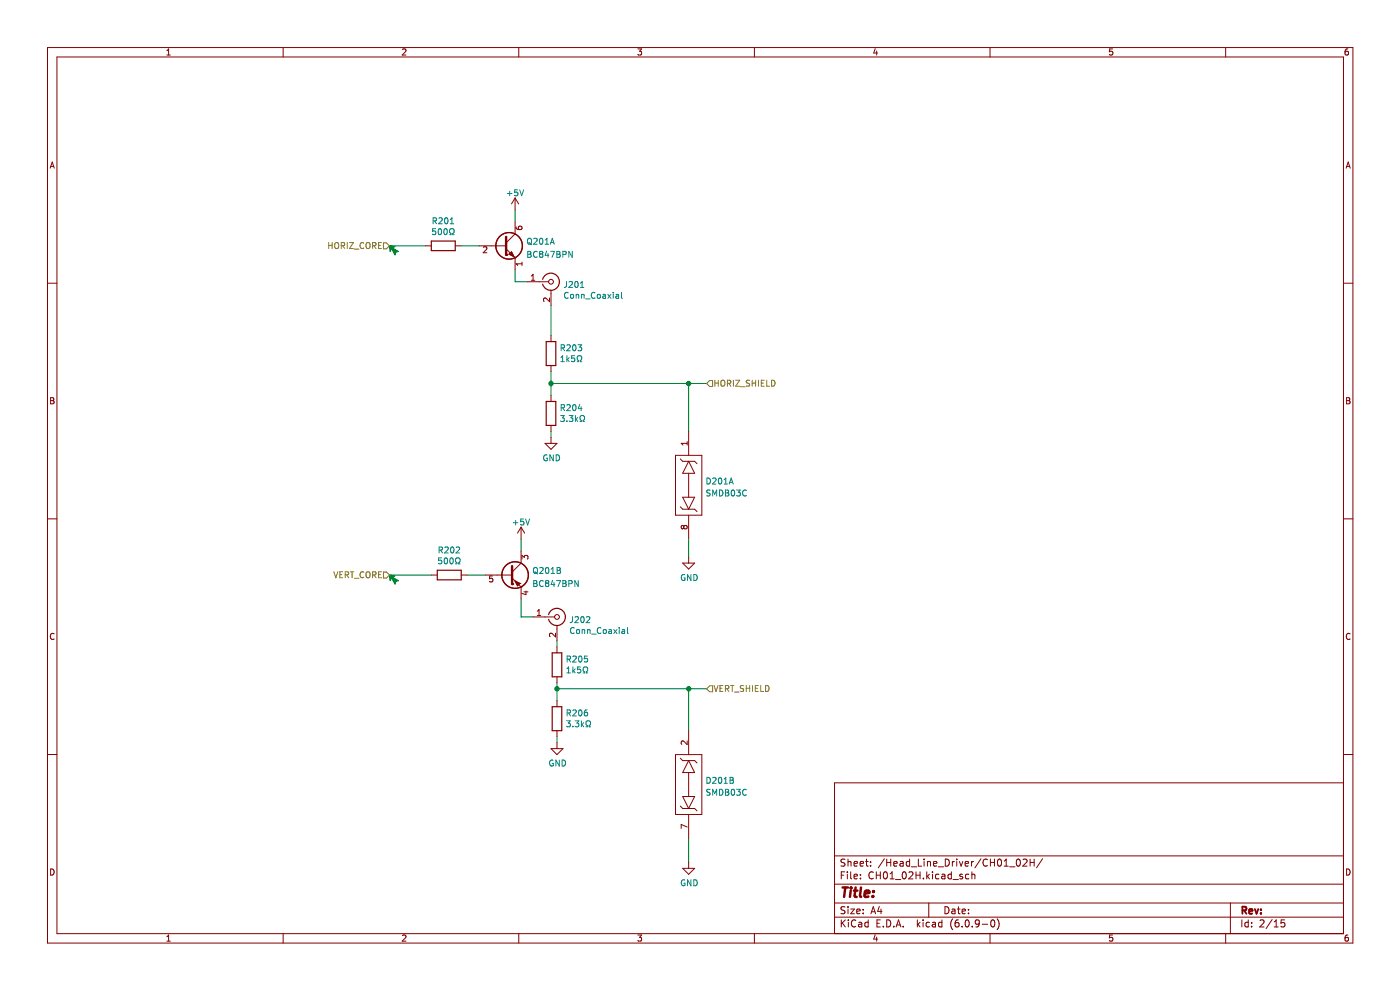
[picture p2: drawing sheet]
<svg xmlns="http://www.w3.org/2000/svg" width="297mm" height="210mm" viewBox="0 0 297 210" stroke-linecap="round" stroke-linejoin="round" font-family="sans-serif">
<path d="M.1 .1h296.9v209.9h-296.9z" fill-rule="evenodd" fill="#fff" stroke="#fff" stroke-width=".21"/>
<g fill="none" stroke="#840000" stroke-width=".21">
<path d="M10.1 10.1h276.9v189.9h-276.9zM12.1 12.1h272.9v185.9h-272.9zM35.4 11.7h.7M35.4 10.7l.4-.3v1.3M60.1 10.1v2M85.4 10.5l.5-.1 .2 .3-.8 1h.8M110.1 10.1v2M135.3 10.4h.8l-.4 .5 .4 .1v.6l-.2 .1-.6-.1M160 10.1v2M185.7 10.3l-.3 .9h.8M186 10.8v.9M210 10.1v2"/>
<path d="M236 10.4h-.6l-.1 .6 .7-.1v.7l-.2 .1-.5-.1M260 10.1v2M286 10.4h-.4l-.2 .3-.1 .7 .3 .3 .4-.1v-.7h-.4l-.3 .2M10.6 35.7l.5-1.3 .4 1.3M10.8 35.3h.6M285.6 35.7l.4-1.3 .4 1.3M285.7 35.3h.6M104.2 52.1h3.2M107.4 52.8l1.9 1.9M109.3 54.7h.1M109.3 42l-.8 1.3M109.3 42v2.5"/>
<path d="M109.3 42l.7 1.3M109.3 49.6l-1.9 1.9M111.8 59.8h4.6M112.7 59.5h.7M112.7 58.5l.4-.3v1.3M10.1 60.1h2M116.6 63.2v.8l-.9-.8-.4 .3 .1 .4M116.9 61.5v3.3M285 60.1h2M10.7 84.4h.5l.2 .2-.2 .4 .2 .1 .1 .3-.3 .3h-.5zM10.7 85h.5M285.7 84.4h.4l.3 .2-.3 .4 .3 .1v.3l-.2 .3h-.5z"/>
<path d="M285.7 85h.4M10.1 110.1h2M285 110.1h2M11.5 134.5a.58 .58 0 0 0-.8 .5 .58 .58 0 0 0 .8 .5M286.4 134.5a.58 .58 0 0 0-.8 .5 .58 .58 0 0 0 .8 .5M10.1 160.1h2M285 166.1h-108v31.9M285 160.1h2M10.7 184.3a.66 .66 0 0 1 .8 .7 .66 .66 0 0 1-.8 .6zM35.4 198.7l.4-.4v1.3M35.4 199.6h.7M60.1 198v2"/>
<path d="M85.4 198.5l.5-.2 .2 .4-.8 .9h.8M110.1 198v2M135.3 198.3h.8l-.4 .5 .4 .2v.5l-.2 .1-.6-.1M160 198v2M177 194.5h108M177 191.5h108M177 187.6h108M177 181.6h108M178.5 185.6h.5M178.5 195.1v1.5M178.7 195.8l.6 .8M179.2 184.9h-.7v1.5"/>
<path d="M179.3 192.4l-.6-.1-.2 .2v.4l.6 .3 .2 .3-.3 .3h-.6M179.3 182.3l-.6-.1-.2 .2v.4l.6 .3 .2 .3-.3 .3h-.6M179.3 195.1l-.8 .9M179.8 184.9v.2M179.8 185.4v1M179.9 182.2v1.5M179.9 192.3v.2M179.9 192.8v1M179.9 182.9l.2-.2 .4 .1v.9M180 195.1v.2M180 195.6v1M180.5 192.8h.8l-.8 1h.8"/>
<path d="M180.5 184.9v1.3l.2 .2M181.2 185.9l.7-.1-.1-.3-.4-.1-.2 .2 .1 .8h.5M181.2 183.2l.7-.1-.1-.3-.4-.1-.2 .2 .1 .8h.5M181.5 195.3a.71 .71 0 0 0-.9 .5 .71 .71 0 0 0 .7 .8l.2-.1M181.8 193.3l.7-.1-.1-.3-.4-.1-.2 .2v.8h.6M182.2 195.7h.6v.9M182.5 183.2l.7-.1-.1-.3-.4-.1-.2 .2v.8h.6M182.5 186.3v.1M182.5 185.5v.1M182.8 196l-.5 .1-.2 .2 .2 .3h.5M183.1 193.7v.1M183.1 192.9v.1"/>
<path d="M183.6 182.7h.6M183.8 182.2v1.3l.4 .2M184.2 195.7l-.4-.1-.3 .3 .1 .7h.6M184.2 195.1v1.5M184.7 183.6v.1M184.7 182.8v.1M184.8 193.8l.5-1.5 .5 1.5M184.9 193.4h.7M185.3 185.1a.71 .71 0 0 0-1 .5 .71 .71 0 0 0 .7 .8l.3-.1M185.7 198.3l-.3 .9h.8M185.9 185.6h.9M185.9 184.9v1.5"/>
<path d="M186 198.8v.8M186 195.8h.5M186.5 192.3l-.3 1h.9M186.8 195.1h-.8v1.5h.8M186.8 184.9v1.5M186.9 192.8v1M187.4 196.5v.1M187.5 185.1l.3-.2a.8 .8 0 0 1 .5 .8 .8 .8 0 0 1-.5 .7l-.4-.5zM187.6 182.2l-1.3 1.9M188.1 195.1a.76 .76 0 0 1 .9 .8 .76 .76 0 0 1-.9 .7zM188.1 182.2v1.5M188.1 182.9h.9"/>
<path d="M188.8 186.4h.9M188.8 185.4l.5-.5v1.5M189 182.2v1.5M189.6 196.5v.1M189.6 183.2l.7-.1v-.3l-.5-.1-.2 .2 .1 .8h.6M190 186.6h1.1M190.1 196.6l.5-1.5 .5 1.5M190.3 196.2h.7M191 182.8h.5l.1 .9M191.5 185.1l.3-.2a.8 .8 0 0 1 .5 .8 .8 .8 0 0 1-.5 .7l-.4-.5zM191.6 196.5v.1M191.6 183.1l-.5 .1-.2 .2 .2 .3h.5"/>
<path d="M192.8 185.1l.6-.2 .3 .5-.9 1h.9M193 182.8l-.5-.1-.2 .3 .1 .7h.6M193 182.2v1.5M193.3 183.9h1.2M194.3 185.6h.9M194.3 184.9v1.5M194.6 195.1v1.5M194.8 196.1l.4 .5M194.8 182.2v1.5h.7M195.2 195.6l-.6 .6M195.2 184.9v1.5M195.8 195.1v.2"/>
<path d="M195.8 195.6v1M195.9 186.3v.1M196 182.2v.2M196 182.7v1M196.6 184.9v1.5M196.8 185.9l.4 .5M196.8 182.9l.2-.2 .3 .1 .1 .9M196.8 182.7v1M197 191.5v3M197.2 195.7l-.4-.1-.3 .3 .1 .7h.6M197.2 185.4l-.6 .6M197.8 195.7h.6l.1 .9"/>
<path d="M197.8 184.9v.2M197.8 185.4v1M198 183.2l.8-.1-.1-.3-.4-.1-.3 .2 .1 .8h.6M198.5 196l-.5 .1-.2 .2 .2 .3h.5M199 183.9h1.2M199.2 185.5l-.4-.1-.3 .3 .1 .7h.6M199.8 185.5h.6l.1 .9M199.8 195.7l-.4-.1-.3 .3 .2 .7h.5M199.8 195.1v1.5M200.5 192.3a.76 .76 0 0 1 .8 .8 .76 .76 0 0 1-.8 .7zM200.5 185.8l-.5 .1-.2 .2 .2 .3h.5M200.5 182.2a.76 .76 0 0 1 .9 .8 .76 .76 0 0 1-.9 .7z"/>
<path d="M201.8 185.5l-.4-.1-.3 .3 .2 .7h.5M201.8 184.9v1.5M202 192.9h.5l.1 .9M202 182.7v1M202.1 194.9a1.72 1.72 0 0 0 0 2.3M202.2 186.6h1.1M202.5 182.7l-.5 .3M202.6 193.2l-.5 .1-.2 .2 .2 .3h.5M203 182.2v.2M203 182.7v1M203.1 192.8h.6M203.3 192.3v1.3l.4 .2"/>
<path d="M203.3 195.1l-.4 .1a1.01 1.01 0 0 0 0 1.4l.5-.1 .1-.5-.3-.3-.4 .1-.2 .2M203.5 182.7l.4 1 .4-1M204.1 193.3l.7-.1-.1-.3-.4-.1-.2 .2 .1 .8h.5M204.1 196.5v.1M204.2 185.5l-.4-.1-.2 .2 .1 .3 .5 .1v.4h-.6M204.7 183.2l.8-.1-.1-.3-.4-.1-.3 .2 .1 .8h.6M204.9 195.3l.2-.2a.8 .8 0 0 1 .5 .8 .8 .8 0 0 1-.5 .7l-.4-.5zM205.5 193.7v.1M205.5 192.9v.1M205.5 185.5l-.4-.1-.3 .3 .2 .7h.5M206.1 182.7v1M206.2 185.6l.2-.2 .3 .1 .1 .9"/>
<path d="M206.2 184.9v1.5M206.2 196.5v.1M206.5 182.7l-.4 .3M207.7 195.8l-.2 .3-.5-.1-.1-.2v-.4l.3-.3h.3l.2 .3a1 1 0 0 1-.4 1.2h-.3M208.1 182.2l-1.3 1.9M208.4 196.1h1.1M209.5 182.4a.71 .71 0 0 0-1 .5 .71 .71 0 0 0 .7 .8l.3-.1M210 198v2M210.1 182.9h.9M210.1 182.2v1.5M210.3 195.3l.2-.2a.8 .8 0 0 1 .6 .8 .8 .8 0 0 1-.6 .7l-.3-.5zM211 182.2v1.5"/>
<path d="M211.5 194.9a1.72 1.72 0 0 1 0 2.3M211.7 182.4l.3-.2a.8 .8 0 0 1 .5 .8 .8 .8 0 0 1-.5 .7l-.4-.5zM213 183.7h.9M213 182.7l.5-.5v1.5M214.2 183.9h1.1M215.7 182.4l.3-.2a.8 .8 0 0 1 .5 .8 .8 .8 0 0 1-.5 .7l-.4-.5zM217 182.4l.6-.2 .3 .5-.9 1h.9M218.5 182.9h.9M218.5 182.2v1.5M219.4 182.2v1.5M221.2 182.2l-1.3 1.9M236 198.3h-.6l-.1 .7 .7-.1v.6l-.2 .1-.5-.1"/>
<path d="M260 198v2M261 191.5v6.5M263.4 195.1v1.5M264.8 195.7l-.4-.1-.3 .3 .1 .7h.6M264.8 195.1v1.5M265.5 196.5v.1M265.5 195.7v.1M267.3 195.3l.6-.2 .3 .5-1 1h1M269.9 195.1l-1.3 1.9M270.3 196.6h.9M270.3 195.6l.4-.5v1.5M272.5 195.1h-.7l-.1 .7 .2-.1 .5 .1 .2 .2-.1 .5-.2 .1-.6-.1"/>
<path d="M285.7 184.3a.66 .66 0 0 1 .7 .7 .66 .66 0 0 1-.7 .6zM286 198.3l-.4 .1-.2 .2-.1 .8 .3 .2 .4-.1v-.6l-.4-.1-.3 .3"/>
<circle cx="116.9" cy="59.8" r=".51"/>
</g>
<path d="M263.6 193.1l.7-.1 .1-.2v-.3l-.8-.2v1.5M263.9 193.1l.5 .7M265 193.3l.7-.1-.1-.3-.4-.1-.2 .2 .1 .8h.5M266.2 192.8l.4 1 .3-1M267.5 193.7v.1M267.5 192.9v.1" fill="none" stroke="#840000" stroke-width=".39"/>
<path d="M178.7 188.3h1.2M179.3 188.3l-.2 2M180.5 188.9l-.2 1.4M180.6 188.3l-.1 .1M181.1 188.9h.8M181.5 188.3l-.2 1.7 .1 .2 .3 .1M182.7 188.3l-.3 1.7 .3 .3M183.4 189.6l1-.2v-.4l-.6-.1-.3 .3v1h.7M185.2 190.1v.2M185.3 189v.2" fill="none" stroke="#840000" stroke-width=".52"/>
<g fill="#008400" stroke="#008400" stroke-width=".21">
<path d="M82.6 122l1.2 .1-.6 .3 1.4 .8-.6 .1-.2 .6-.7-1.3-.3 .6z" fill-rule="evenodd"/>
<path d="M82.6 52.1l1.2 .2-.6 .3 1.4 .7-.6 .2-.2 .6-.7-1.4-.3 .6z" fill-rule="evenodd"/>
</g>
<g fill="none" stroke="#008400" stroke-width=".21">
<path d="M82.6 52.1h7.6M97.8 52.1h3.9M109.3 57.2v2.6h2.5M109.3 44.5v2.6M116.9 64.8v6.4M116.9 78.8v5.1M116.9 91.5v1.3M116.9 81.4h33M146.1 81.4v10.1M110.5 114.4v2.5M146.1 114.4v3.8M82.6 122h8.9"/>
<path d="M99.1 122h3.8M110.5 127.1v3.8h2.6M118.2 135.9v1.3M118.2 144.8v3.8M118.2 156.3v1.2M118.2 146.1h31.7M146.1 146.1v8.9M146.1 177.8v5.1"/>
</g>
<g fill="none" stroke="#848400" stroke-width=".21">
<path d="M69.7 51.5v1.2M69.7 52.1h.8M70.5 51.5v1.2M71.1 51.6l.2-.1a.43 .43 0 0 1 .5 .4v.4a.42 .42 0 0 1-.4 .4 .42 .42 0 0 1-.4-.4zM72.4 52.1h.6l.1-.5-.7-.1v1.2M72.7 52.1l.4 .6M73.7 51.5v1.2M74.1 51.5h.9l-.9 1.2h.9M75.2 52.8h.9M77.2 51.6a.56 .56 0 0 0-.8 .5 .56 .56 0 0 0 .8 .5M77.7 51.6l.3-.1a.43 .43 0 0 1 .5 .4v.4a.42 .42 0 0 1-.4 .4 .42 .42 0 0 1-.4-.4zM79 52.1h.6l.1-.5-.7-.1v1.2"/>
<path d="M79.3 52.1l.5 .6M80.3 52.1h.4M80.9 51.5h-.6v1.2h.6M81.3 51.5h.7l.6 .6-.6 .7h-.7zM150.5 80.7h.7v1.3h-.7l-.6-.6zM151.7 80.7v1.2M151.7 81.3h.7M152.4 80.7v1.2M153 80.8l.2-.1a.43 .43 0 0 1 .6 .4v.4a.42 .42 0 0 1-.5 .4 .42 .42 0 0 1-.4-.4zM154.3 81.3h.6l.1-.5-.7-.1v1.2M154.6 81.3l.4 .6M155.6 80.7v1.2"/>
<path d="M156.1 80.7h.8l-.8 1.2h.8M157.1 82h1M159 80.7h-.5l-.2 .2 .1 .3 .6 .2v.4l-.7 .1M159.6 81.3h.7M159.6 80.7v1.2M160.3 80.7v1.2M160.9 80.7v1.2M161.5 81.3h.4M162.1 80.7h-.6v1.2h.6M162.7 80.7v1.2h.6M163.7 80.7a.64 .64 0 0 1 .7 .6 .64 .64 0 0 1-.7 .6zM70.8 121.3l.4 1.3 .5-1.3"/>
<path d="M72.1 121.9h.4M72.7 121.3h-.6v1.3h.6M73.2 121.9h.6l.1-.5-.7-.1v1.3M73.5 121.9l.5 .7M74.3 121.3h.8M74.7 121.3v1.3M75.2 122.7h.9M77.2 121.4a.56 .56 0 0 0-.8 .5 .56 .56 0 0 0 .8 .5M77.7 121.5l.3-.2a.43 .43 0 0 1 .5 .4v.4a.42 .42 0 0 1-.4 .5 .42 .42 0 0 1-.4-.5zM79 121.9h.6l.1-.5-.7-.1v1.3M79.3 121.9l.5 .7M80.3 121.9h.4"/>
<path d="M80.9 121.3h-.6v1.3h.6M81.3 121.3h.7l.6 .7-.6 .6h-.7zM149.9 146.1l.6-.6h.7v1.2h-.7zM151.5 145.4l.4 1.3 .4-1.3M152.7 146h.5M153.3 145.4h-.6v1.3h.6M153.9 146.1l.6-.1 .1-.5-.7-.1v1.3M154.2 146.1l.4 .6M155 145.4h.7M155.3 145.4v1.3M155.8 146.8h1M157.8 145.5l-.5-.1-.3 .3 .2 .3 .5 .2v.4h-.7"/>
<path d="M158.3 145.4v1.3M158.3 146h.7M159 145.4v1.3M159.6 145.4v1.3M160.2 146h.5M160.8 145.4h-.6v1.3h.6M161.4 145.4v1.3h.6M162.4 145.4a.64 .64 0 0 1 .7 .6 .64 .64 0 0 1-.7 .7z"/>
</g>
<g fill="none" stroke="#008484" stroke-width=".21">
<path d="M107.6 41h1M108.1 40.6v.9M109.8 40.3h-.6v.6l.6-.1v.6l-.2 .1-.4-.1M110.2 40.3l.5 1.2 .4-1.2M120.2 59.7l-.1 1.1-.4 .2M120.7 59.8l.5-.1 .2 .4-.7 .9h.7M122 59.8l.2-.1a.68 .68 0 0 1 .5 .6 .68 .68 0 0 1-.5 .7l-.3-.5zM120.5 62.1a.56 .56 0 0 0-.8 .6 .56 .56 0 0 0 .8 .5M121.1 62.6l.2-.2 .3 .2v.6h-.5zM122.2 62.6l.5-.1 .1 .8M122.2 62.4v.9M123.1 61h.8"/>
<path d="M123.1 60.1l.4-.4v1.3M123.4 62.6l.5-.1v.8M123.4 62.4v.9M124.2 63.4h1M126.2 62.1a.56 .56 0 0 0-.8 .6 .56 .56 0 0 0 .8 .5M126.8 62.6l.1-.2 .4 .2-.1 .6h-.4zM127.9 62.5h.5l.1 .8M128.5 62.7l-.6 .3 .1 .3 .5-.1M128.9 62.4l.7 .9M129.6 62.4l-.7 .9M130.1 62v.1M130.1 62.4v.9"/>
<path d="M130.7 62.5h.5v.8M131.2 62.7l-.6 .3 .2 .3 .4-.1M131.8 62v1.1l.2 .2"/>
</g>
<g fill="none" stroke="#840000" stroke-width=".25">
<path d="M115.1 59.3a1.81 1.81 0 0 1 2.8-1 1.81 1.81 0 0 1 0 2.9 1.81 1.81 0 0 1-2.8-.9"/>
<circle cx="108" cy="52.1" r="2.82"/>
</g>
<path d="M107.4 50.2v3.9" fill="none" stroke="#840000" stroke-width=".51"/>
<circle cx="107.4" cy="54.1" r=".25" fill="#840000"/>
<path d="M108 53.9l.5-.5 .5 1z" fill-rule="evenodd" fill="#840000" stroke="#840000" stroke-width=".21"/>
<g fill="none" stroke="#840000" stroke-width=".21">
<path d="M101.7 52.1h2.5M102.6 52.5l.4-.2 .3 .4-.8 .9h.8M108 53.9h.1M108.5 53.4l.5 1-1-.5zM109.3 47.1v2.5M109.3 54.7v2.5M109.5 48.1v.4l.3 .1 .7 .1 .2-.2-.1-.5-.6 .1v.4l.2 .2M110.7 55.6v.7M110.7 56h-1.2l.3 .3M116.9 71.2v1.3M116.9 77.5v1.3M115.6 94h2.6l-1.3 1.3z"/>
<path d="M116.9 83.9v1.3M116.9 90.2v1.3M116.9 92.8v1.2M110.5 119.4l-1.9 1.9M91.5 122h1.3M97.8 122h1.3M105.5 122h3.1M108.6 122.6l1.9 1.9M110.5 124.5h.1"/>
</g>
<g fill="none" stroke="#008484" stroke-width=".21">
<path d="M112 50.7l.2-.2a.43 .43 0 0 1 .6 .5v.4a.42 .42 0 0 1-.5 .4 .42 .42 0 0 1-.4-.4zM112 53.3h.4l.2 .3-.2 .3 .2 .1 .1 .3-.3 .3h-.4zM112 53.9h.4M112.1 51.5l.7 .4M113.2 50.7l.5-.2 .3 .4-.8 .9h.8M114 53.4a.56 .56 0 0 0-.8 .6 .56 .56 0 0 0 .8 .5M114.6 50.7l.1-.2a.68 .68 0 0 1 .5 .7 .68 .68 0 0 1-.5 .6l-.3-.5zM114.7 53.9l-.3-.3 .3-.3 .3 .1 .2 .2-.3 .3M114.7 53.9l-.3 .2v.2l.3 .3 .3-.1 .2-.2-.1-.3-.2-.1M114.7 53.9h.2M115.7 51.8h.7M115.7 50.9l.3-.4v1.3"/>
<path d="M116 53.3l-.3 .9h.7M116.3 53.7v.9M116.7 51.8l.5-1.3 .4 1.3M116.8 53.3h.8l-.5 1.3M116.9 51.5h.6M118.1 53.3h.5l.2 .3-.2 .3 .2 .1 .1 .3-.3 .3h-.5zM118.1 53.9h.5M119.4 54l.6-.1 .1-.5-.7-.1v1.3M121.4 53.3v1.3l-.7-1.3v1.3M119 75.8l.4-.4v1.3M119 76.7h.7M119.1 73.8l.6-.1v-.4l-.6-.2v1.3"/>
<path d="M119.4 73.8l.4 .6M120.3 73.3l.4-.2 .3 .4-.8 .9h.8M120.3 75.4v1.3M120.4 76.2l.3 .5M120.7 75.9l-.4 .5M121.6 73.3l.2-.2a.68 .68 0 0 1 .4 .7 .68 .68 0 0 1-.4 .6l-.3-.5zM121.9 75.4h-.6l-.1 .7 .6-.1 .1 .6-.2 .1-.5-.1M122.4 76.7h.3v-.2a.54 .54 0 0 1-.2-.8 .54 .54 0 0 1 .7-.2l.2 .6-.3 .4v.2h.3M122.6 73.1h.8l-.4 .5 .3 .1v.6l-.1 .1-.6-.1M116.1 96.5a.58 .58 0 0 0-.8 .6 .58 .58 0 0 0 .8 .5v-.4h-.2M117.4 96.5v1.2l-.7-1.2v1.2M118 96.5a.64 .64 0 0 1 .7 .6 .64 .64 0 0 1-.7 .6z"/>
<path d="M118.9 88.1h.8l-.4 .5 .4 .2v.5l-.2 .1-.6-.1M119.1 86.5l.6-.1v-.4l-.6-.2v1.3M119.4 86.5l.4 .6M120.3 89.3v.1M120.3 86l.4-.2 .3 .4-.8 .9h.8M120.7 88.1h.8l-.4 .5 .4 .2v.5l-.2 .1-.6-.1M121.6 86l.2-.2a.68 .68 0 0 1 .4 .7 .68 .68 0 0 1-.4 .6l-.3-.5zM122.1 88.1v1.3M122.2 88.9l.4 .5M122.6 88.6l-.5 .5M123 85.8l-.3 .9h.8M123 89.4h.3v-.2a.54 .54 0 0 1-.2-.8 .54 .54 0 0 1 .7-.2l.2 .6-.3 .4v.2h.3"/>
<path d="M123.3 86.3v.8M93.2 116.7l.6-.1v-.5l-.6-.1v1.3M93.5 116.7l.4 .6M93.7 118.3h-.6l-.1 .6h.6l.1 .6-.2 .1-.5-.1M94.3 118.5l.2-.2a.68 .68 0 0 1 .5 .7 .68 .68 0 0 1-.5 .6l-.3-.5zM94.4 116.1l.5-.1 .2 .4-.8 .9h.8M95.6 118.4l.1-.1a.68 .68 0 0 1 .5 .7 .68 .68 0 0 1-.5 .6 .84 .84 0 0 1-.1-1.2zM95.7 116.1l.2-.1a.68 .68 0 0 1 .4 .7 .68 .68 0 0 1-.4 .6l-.3-.5zM96.6 119.6h.3v-.2a.54 .54 0 0 1-.2-.8 .54 .54 0 0 1 .7-.2l.2 .6-.3 .4v.2h.3M96.8 116.1l.5-.1 .2 .4-.8 .9h.8"/>
</g>
<g fill="none" stroke="#840000" stroke-width=".25">
<path d="M115.9 72.5h2v5h-2zM115.9 85.2h2v5h-2zM92.8 121h5v2h-5z"/>
<circle cx="109.3" cy="122" r="2.82"/>
</g>
<path d="M108.6 120.1v3.8" fill="none" stroke="#840000" stroke-width=".51"/>
<circle cx="108.6" cy="123.9" r=".25" fill="#840000"/>
<path d="M109.3 123.2l1 .6-.5 .5z" fill-rule="evenodd" fill="#840000" stroke="#840000" stroke-width=".21"/>
<g fill="none" stroke="#840000" stroke-width=".21">
<path d="M90.2 52.1h1.3M96.6 52.1h1.2M143.3 96.6h5.6v12.7h-5.6zM144.3 97.3l.5 .6h2.6l.5 .5M145.8 93.7v.7M145.8 94h-1.3l.4 .4M146.1 91.5v5.1M146.1 97.9l1.3 2.5h-2.6zM110.5 111.8v2.6M110.5 116.9v2.5M110.5 111.8l-.7 1.3M110.5 111.8l.8 1.3"/>
<path d="M110.7 118.6v-.8l.5 .4 .1-.3h.6l.1 .2-.1 .5M144.3 107.5l.5 .5h2.6l.5 .5M144.8 105.5h2.6l-1.3 2.5zM144.8 119.4h2.6l-1.3 1.3zM145.1 111.7l-.3-.2-.3 .2 .1 .4 .2 .1 .3-.3M145.1 111.7l.2-.2h.2l.3 .2-.1 .4-.2 .1h-.2l-.2-.3M145.1 111.7v.2M146.1 100.4v5.1M146.1 109.3v5.1M146.1 118.2v1.2M102.9 122h2.6M104.5 122.2h-.6l-.1 .6 .6-.1 .1 .6-.2 .1-.5-.1"/>
<path d="M109.3 123.2l1 .6-.5 .5zM110.3 123.8h.1M110.5 124.5v2.6M111.2 125.5h.8M111.6 125.4v.8l-.9-.4M113.1 130.9h4.6M114 130.6h.7M114 129.6l.4-.3v1.3M117.8 134.3v.8l-.9-.8-.3 .3 .1 .4M118.2 132.6v3.3M118.2 137.2v1.3M116.9 158.8h2.5l-1.2 1.3z"/>
<path d="M118.2 143.6v1.2M118.2 148.6v1.3M118.2 155v1.3M118.2 157.5v1.3M145.8 157.2v.8l-.9-.8-.4 .2 .1 .5M146.1 155v5.1M143.3 160.1h5.6v12.7h-5.6zM144.3 171l.5 .5h2.6l.5 .5M144.3 160.8l.5 .5h2.6l.5 .5M144.8 169h2.6l-1.3 2.5zM145.8 175.4l-1.3-.5v.8M146.1 163.9v5.1"/>
<path d="M146.1 172.8v5M146.1 161.3l1.3 2.6h-2.6zM144.8 184.2h2.6l-1.3 1.3zM146.1 182.9v1.3"/>
<circle cx="118.2" cy="130.9" r=".51"/>
</g>
<g fill="none" stroke="#008484" stroke-width=".21">
<path d="M91.9 46.9l.6-.1 .1-.5-.7-.1v1.3M92.2 46.9l.4 .6M92.4 48.5h-.6l-.1 .6h.6l.1 .6-.2 .1-.5-.1M93.1 48.6l.2-.1a.68 .68 0 0 1 .4 .6 .68 .68 0 0 1-.4 .7l-.4-.5zM93.1 46.3l.5-.1 .2 .4-.8 .9h.8M94.3 48.6l.2-.1a.68 .68 0 0 1 .4 .6 .68 .68 0 0 1-.4 .7 .84 .84 0 0 1-.2-1.2zM94.4 46.3l.2-.1a.68 .68 0 0 1 .5 .6 .68 .68 0 0 1-.5 .7l-.3-.5zM95.4 49.8h.3v-.3a.54 .54 0 0 1-.3-.7 .54 .54 0 0 1 .8-.2l.1 .6-.3 .3v.3h.3M95.5 47.5h.7M95.5 46.6l.4-.4v1.3M108.9 110.9h1M109.4 110.4v1"/>
<path d="M111.1 110.1h-.6l-.1 .6 .6-.1 .1 .6-.2 .2-.5-.2M111.5 110.1l.4 1.3 .5-1.3M150 101.4a.64 .64 0 0 1 .7 .6 .64 .64 0 0 1-.7 .7zM150.6 104l-.6 .1v.3l.5 .3 .1 .3-.2 .2h-.5M151.2 101.5l.5-.1 .2 .4-.8 .9h.8M151.2 105.2v-1.3l.4 .9 .4-.9v1.3M152.5 101.5l.2-.1a.68 .68 0 0 1 .4 .6 .68 .68 0 0 1-.4 .7l-.3-.5zM152.6 103.9a.64 .64 0 0 1 .8 .7 .64 .64 0 0 1-.8 .6zM153.6 101.8l.4-.4v1.3M153.6 102.7h.7M153.9 103.9h.4l.3 .3-.3 .3 .3 .2v.3l-.2 .2h-.5zM153.9 104.5h.4"/>
<path d="M154.7 102.7l.4-1.3 .4 1.3M154.8 102.3h.6M155.2 104.1l.2-.2a.68 .68 0 0 1 .5 .7 .68 .68 0 0 1-.5 .6l-.3-.5zM156.3 103.9h.8l-.5 .5 .4 .1v.6l-.2 .1-.5-.1M158.3 104.1a.56 .56 0 0 0-.8 .5 .56 .56 0 0 0 .8 .5M113.2 120.6l.3-.2a.43 .43 0 0 1 .5 .4v.4a.42 .42 0 0 1-.4 .5 .42 .42 0 0 1-.4-.5zM113.2 123.2h.5l.2 .2-.2 .4 .2 .1 .1 .3-.3 .2h-.5zM113.2 123.8h.5M113.4 121.3l.7 .5M114.5 120.5l.5-.1 .2 .3-.8 .9h.8M115.2 123.3a.56 .56 0 0 0-.8 .5 .56 .56 0 0 0 .8 .5M115.8 120.5l.2-.1a.68 .68 0 0 1 .5 .6 .68 .68 0 0 1-.5 .6l-.3-.4z"/>
<path d="M116 123.7l-.3-.2 .3-.3h.2l.2 .2-.2 .3M116 123.7l-.3 .2v.3l.3 .2h.3l.1-.2v-.4l-.2-.1M116 123.7h.2M116.9 121.6h.7M116.9 120.7l.4-.3v1.2M117.2 123.1l-.3 .9h.8M117.5 123.6v.8M118.1 123.2h.8l-.5 1.2M118.2 120.4h.4l.3 .2-.3 .4 .3 .1v.3l-.2 .2h-.5zM118.2 121h.4M119.4 123.2h.4l.3 .2-.3 .4 .3 .1v.3l-.2 .2h-.5zM119.4 123.8h.4"/>
<path d="M120.3 139.8h.6l.1-.5-.7-.1v1.2M120.6 139.8l.4 .6M120.7 123.8h.6v-.5l-.6-.1v1.2M121.4 130.8v1.1l-.4 .2M121.5 139.3l.5-.1 .3 .3-.8 .9h.8M121.8 133.2a.56 .56 0 0 0-.8 .6 .56 .56 0 0 0 .8 .5M122 130.9l.5-.1 .2 .4-.8 .9h.8M122.4 133.7l.1-.2 .4 .2-.1 .6h-.4zM122.7 123.2v1.2l-.8-1.2v1.2M122.9 139.3l.1-.1a.68 .68 0 0 1 .5 .6 .68 .68 0 0 1-.5 .6l-.3-.5zM123.3 130.9l.2-.1a.68 .68 0 0 1 .4 .6 .68 .68 0 0 1-.4 .7l-.3-.5zM123.5 133.7l.5-.1v.8"/>
<path d="M123.5 133.5v.9M124.4 130.9l.5-.1 .2 .4-.8 .9h.8M124.6 139.2h-.6l-.1 .6 .7-.1v.6l-.2 .1-.5-.1M124.6 133.7l.5-.1 .1 .8M124.6 133.5v.9M125.5 134.5h1M127.5 133.2a.56 .56 0 0 0-.8 .6 .56 .56 0 0 0 .8 .5M128 133.7l.2-.2 .4 .2-.1 .6h-.5zM129.2 133.6h.5v.8M129.7 133.8l-.6 .3 .2 .3 .4-.1M130.2 133.5l.7 .9M130.9 133.5l-.7 .9"/>
<path d="M131.4 133.1v.1M131.4 133.5v.9M132 133.6h.4l.1 .8M132.5 133.8l-.6 .3 .2 .3 .4-.1M133.1 133.1v1.1l.2 .2M145.3 121.9a.58 .58 0 0 0-.8 .6 .58 .58 0 0 0 .8 .5v-.4h-.2M146.6 121.9v1.2l-.7-1.2v1.2M147.2 121.9a.64 .64 0 0 1 .7 .6 .64 .64 0 0 1-.7 .6zM120.2 152.9h.8l-.4 .5 .3 .1v.5l-.2 .2-.5-.2M120.3 141.8l.3-.3v1.2M120.3 142.7h.7M120.3 151.3l.6-.1 .1-.5-.7-.1v1.3"/>
<path d="M120.6 151.3l.4 .6M121.5 154v.2M121.5 150.7l.5-.1 .3 .4-.8 .9h.8M121.5 141.5v1.2M121.7 142.3l.3 .4M122 152.9h.8l-.4 .5 .3 .1v.5l-.1 .2-.6-.2M122 141.9l-.5 .5M122.9 150.7l.1-.1a.68 .68 0 0 1 .5 .6 .68 .68 0 0 1-.5 .7l-.3-.5zM123.2 141.5h-.6l-.1 .6 .6-.1 .1 .6-.2 .1-.5-.1M123.3 152.9v1.3M123.5 153.7l.3 .5M123.7 142.7h.3v-.2a.54 .54 0 0 1-.3-.7 .54 .54 0 0 1 .8-.3l.2 .6-.3 .4v.2h.3"/>
<path d="M123.8 153.3l-.5 .5M124.3 154.2h.3v-.3a.54 .54 0 0 1-.3-.7 .54 .54 0 0 1 .8-.2l.2 .6-.3 .3v.3h.3M124.6 150.6h-.4l-.2 .3-.1 .7 .3 .3 .4-.2v-.6h-.4l-.3 .2M117.3 161.3a.58 .58 0 0 0-.7 .6 .58 .58 0 0 0 .8 .5v-.4h-.3M118.7 161.2v1.3l-.8-1.3v1.3M119.3 161.2a.64 .64 0 0 1 .7 .7 .64 .64 0 0 1-.7 .6zM150 164.9a.64 .64 0 0 1 .7 .6 .64 .64 0 0 1-.7 .7zM150.6 167.5h-.6v.4l.5 .3 .1 .3-.2 .2-.5-.1M151.2 165l.5-.1 .2 .4-.8 .9h.8M151.2 168.7v-1.3l.4 .9 .4-.9v1.3M152.5 165l.2-.1a.68 .68 0 0 1 .4 .6 .68 .68 0 0 1-.4 .7l-.3-.5zM152.6 167.4a.64 .64 0 0 1 .8 .7 .64 .64 0 0 1-.8 .6z"/>
<path d="M153.6 166.2h.7M153.6 165.3l.4-.4v1.3M153.9 167.4h.4l.3 .3-.3 .3 .3 .2v.3l-.2 .2h-.5zM153.9 168h.4M154.9 164.9h.4l.2 .2-.2 .4 .2 .1 .1 .3-.2 .3h-.5zM154.9 165.5h.4M155.2 167.5l.2-.1a.68 .68 0 0 1 .5 .7 .68 .68 0 0 1-.5 .6l-.3-.5zM156.3 167.4h.8l-.5 .5 .4 .1v.6l-.2 .1-.5-.1M158.3 167.5a.56 .56 0 0 0-.8 .6 .56 .56 0 0 0 .8 .5M145.3 186.7a.58 .58 0 0 0-.8 .6 .58 .58 0 0 0 .8 .5v-.5h-.2M146.6 186.6v1.3l-.7-1.3v1.3M147.2 186.6a.64 .64 0 0 1 .7 .7 .64 .64 0 0 1-.7 .6z"/>
</g>
<path d="M91.5 51.1h5.1v2.1h-5.1zM116.4 130.4a1.81 1.81 0 0 1 2.8-1 1.81 1.81 0 0 1 0 2.9 1.81 1.81 0 0 1-2.8-.9M117.1 138.5h2.1v5.1h-2.1zM117.1 149.9h2.1v5.1h-2.1z" fill="none" stroke="#840000" stroke-width=".25"/>
<g fill="#008400" stroke="#008400" stroke-width=".21">
<circle cx="116.9" cy="81.4" r=".46"/>
<circle cx="146.1" cy="81.4" r=".46"/>
<circle cx="146.1" cy="146.1" r=".46"/>
<circle cx="118.2" cy="146.1" r=".46"/>
</g>
</svg>
